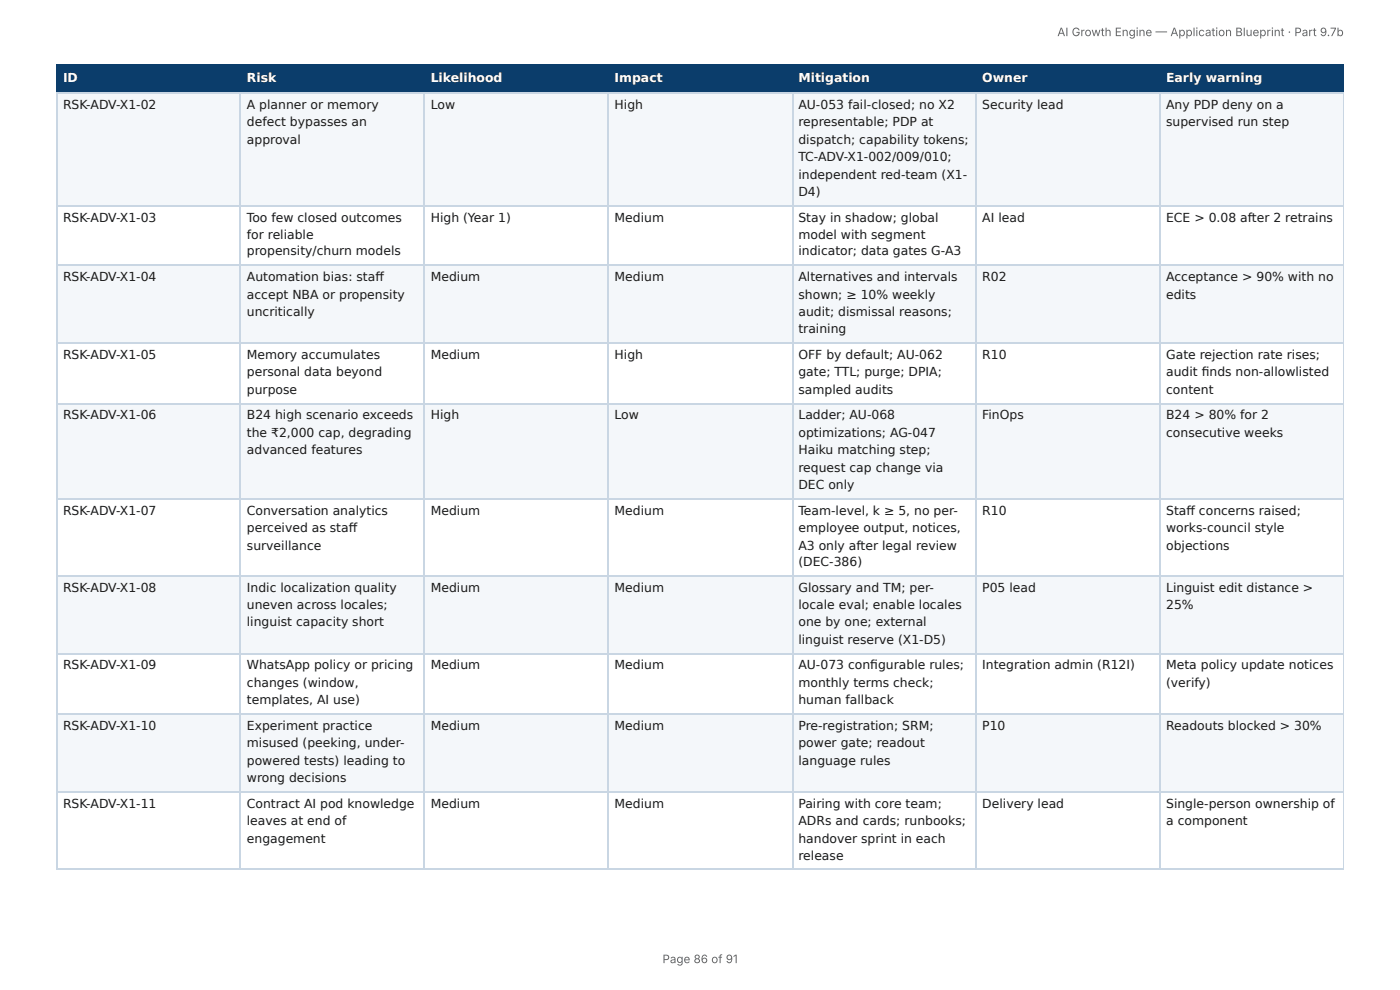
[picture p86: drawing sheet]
<svg xmlns="http://www.w3.org/2000/svg" width="297mm" height="210mm" viewBox="0 0 297 210" stroke-linecap="round" stroke-linejoin="round" font-family="sans-serif">
<defs><g id="words">
<g font-size="2.6" fill="#fff">
<text x="13.4" y="17.5">ID</text>
<text x="52.4" y="17.5">Risk</text>
<text x="91.5" y="17.5">Likelihood</text>
<text x="130.5" y="17.5">Impact</text>
<text x="169.6" y="17.5">Mitigation</text>
<text x="208.6" y="17.5">Owner</text>
<text x="247.7" y="17.5">Early warning</text>
</g>
<g font-size="2.6" fill="#1a1a1a">
<text x="13.4" y="23.1">RSK-ADV-X1-02</text>
<text x="52.4" y="23.1">A planner or memory</text>
<text x="91.5" y="23.1">Low</text>
<text x="130.5" y="23.1">High</text>
<text x="169.6" y="23.1">AU-053 fail-closed; no X2</text>
<text x="208.6" y="23.1">Security lead</text>
<text x="247.7" y="23.1">Any PDP deny on a</text>
<text x="52.4" y="26.8">defect bypasses an</text>
<text x="169.6" y="26.8">representable; PDP at</text>
<text x="247.7" y="26.8">supervised run step</text>
<text x="52.4" y="30.6">approval</text>
<text x="169.6" y="30.6">dispatch; capability tokens;</text>
<text x="169.6" y="34.3">TC-ADV-X1-002/009/010;</text>
<text x="169.6" y="38">independent red-team (X1-</text>
<text x="169.6" y="41.7">D4)</text>
<text x="13.4" y="47.1">RSK-ADV-X1-03</text>
<text x="52.4" y="47.1">Too few closed outcomes</text>
<text x="91.5" y="47.1">High (Year 1)</text>
<text x="130.5" y="47.1">Medium</text>
<text x="169.6" y="47.1">Stay in shadow; global</text>
<text x="208.6" y="47.1">AI lead</text>
<text x="247.7" y="47.1">ECE &gt; 0.08 after 2 retrains</text>
<text x="52.4" y="50.8">for reliable</text>
<text x="169.6" y="50.8">model with segment</text>
<text x="13.4" y="59.7">RSK-ADV-X1-04</text>
<text x="52.4" y="54.3">propensity/churn models</text>
<text x="52.4" y="59.7">Automation bias: staff</text>
<text x="91.5" y="59.7">Medium</text>
<text x="130.5" y="59.7">Medium</text>
<text x="169.6" y="54.3">indicator; data gates G-A3</text>
<text x="169.6" y="59.7">Alternatives and intervals</text>
<text x="208.6" y="59.7">R02</text>
<text x="247.7" y="59.7">Acceptance &gt; 90% with no</text>
<text x="52.4" y="63.4">accept NBA or propensity</text>
<text x="169.6" y="63.4">shown; ≥ 10% weekly</text>
<text x="247.7" y="63.4">edits</text>
<text x="52.4" y="67.1">uncritically</text>
<text x="169.6" y="67.1">audit; dismissal reasons;</text>
<text x="169.6" y="70.8">training</text>
<text x="13.4" y="76.2">RSK-ADV-X1-05</text>
<text x="52.4" y="76.2">Memory accumulates</text>
<text x="91.5" y="76.2">Medium</text>
<text x="130.5" y="76.2">High</text>
<text x="169.6" y="76.2">OFF by default; AU-062</text>
<text x="208.6" y="76.2">R10</text>
<text x="247.7" y="76.2">Gate rejection rate rises;</text>
<text x="52.4" y="79.9">personal data beyond</text>
<text x="52.4" y="83.6">purpose</text>
<text x="169.6" y="79.9">gate; TTL; purge; DPIA;</text>
<text x="169.6" y="83.6">sampled audits</text>
<text x="247.7" y="79.9">audit fi nds non-allowlisted</text>
<text x="247.7" y="83.6">content</text>
<text x="13.4" y="89.1">RSK-ADV-X1-06</text>
<text x="52.4" y="89.1">B24 high scenario exceeds</text>
<text x="91.5" y="89.1">High</text>
<text x="130.5" y="89.1">Low</text>
<text x="169.6" y="89.1">Ladder; AU-068</text>
<text x="208.6" y="89.1">FinOps</text>
<text x="247.7" y="89.1">B24 &gt; 80% for 2</text>
<text x="52.4" y="92.8">the ₹2,000 cap, degrading</text>
<text x="169.6" y="92.8">optimizations; AG-047</text>
<text x="247.7" y="92.8">consecutive weeks</text>
<text x="52.4" y="96.5">advanced features</text>
<text x="169.6" y="96.5">Haiku matching step;</text>
<text x="169.6" y="100.2">request cap change via</text>
<text x="169.6" y="103.9">DEC only</text>
<text x="13.4" y="109.3">RSK-ADV-X1-07</text>
<text x="52.4" y="109.3">Conversation analytics</text>
<text x="52.4" y="113">perceived as staff</text>
<text x="91.5" y="109.3">Medium</text>
<text x="130.5" y="109.3">Medium</text>
<text x="169.6" y="109.3">Team-level, k ≥ 5, no per-</text>
<text x="169.6" y="113">employee output, notices,</text>
<text x="208.6" y="109.3">R10</text>
<text x="247.7" y="109.3">Staff concerns raised;</text>
<text x="247.7" y="113">works-council style</text>
<text x="52.4" y="116.7">surveillance</text>
<text x="169.6" y="116.7">A3 only after legal review</text>
<text x="247.7" y="116.7">objections</text>
<text x="13.4" y="125.6">RSK-ADV-X1-08</text>
<text x="52.4" y="125.6">Indic localization quality</text>
<text x="91.5" y="125.6">Medium</text>
<text x="130.5" y="125.6">Medium</text>
<text x="169.6" y="120.2">(DEC-386)</text>
<text x="169.6" y="125.6">Glossary and TM; per-</text>
<text x="208.6" y="125.6">P05 lead</text>
<text x="247.7" y="125.6">Linguist edit distance &gt;</text>
<text x="52.4" y="129.3">uneven across locales;</text>
<text x="169.6" y="129.3">locale eval; enable locales</text>
<text x="247.7" y="129.3">25%</text>
<text x="52.4" y="133">linguist capacity short</text>
<text x="169.6" y="133">one by one; external</text>
<text x="169.6" y="136.7">linguist reserve (X1-D5)</text>
<text x="13.4" y="142.2">RSK-ADV-X1-09</text>
<text x="52.4" y="142.2">WhatsApp policy or pricing</text>
<text x="91.5" y="142.2">Medium</text>
<text x="130.5" y="142.2">Medium</text>
<text x="169.6" y="142.2">AU-073 confi gurable rules;</text>
<text x="208.6" y="142.2">Integration admin (R12I)</text>
<text x="247.7" y="142.2">Meta policy update notices</text>
<text x="52.4" y="145.9">changes (window,</text>
<text x="52.4" y="149.6">templates, AI use)</text>
<text x="169.6" y="145.9">monthly terms check;</text>
<text x="169.6" y="149.6">human fallback</text>
<text x="247.7" y="145.9">(verify)</text>
<text x="13.4" y="155">RSK-ADV-X1-10</text>
<text x="52.4" y="155">Experiment practice</text>
<text x="91.5" y="155">Medium</text>
<text x="130.5" y="155">Medium</text>
<text x="169.6" y="155">Pre-registration; SRM;</text>
<text x="208.6" y="155">P10</text>
<text x="247.7" y="155">Readouts blocked &gt; 30%</text>
<text x="52.4" y="158.7">misused (peeking, under-</text>
<text x="169.6" y="158.7">power gate; readout</text>
<text x="52.4" y="162.4">powered tests) leading to</text>
<text x="52.4" y="166.1">wrong decisions</text>
<text x="169.6" y="162.4">language rules</text>
<text x="13.4" y="171.5">RSK-ADV-X1-11</text>
<text x="52.4" y="171.5">Contract AI pod knowledge</text>
<text x="91.5" y="171.5">Medium</text>
<text x="130.5" y="171.5">Medium</text>
<text x="169.6" y="171.5">Pairing with core team;</text>
<text x="208.6" y="171.5">Delivery lead</text>
<text x="247.7" y="171.5">Single-person ownership of</text>
<text x="52.4" y="175.2">leaves at end of</text>
<text x="52.4" y="179">engagement</text>
<text x="169.6" y="175.2">ADRs and cards; runbooks;</text>
<text x="169.6" y="179">handover sprint in each</text>
<text x="247.7" y="175.2">a component</text>
<text x="169.6" y="182.7">release</text>
</g>
<g font-size="2.5" fill="#666">
<text x="224.6" y="7.7">AI Growth Engine — Application Blueprint · Part 9.7b</text>
<text x="140.7" y="204.5">Page 86 of 91</text>
</g>
</g></defs>
<g fill="#0b3d6b">
<path d="M12.2 14h39v5.7h-39z"/>
<path d="M51.2 14h39v5.7h-39z"/>
<path d="M90.2 14h39v5.7h-39z"/>
<path d="M129.2 14h39v5.7h-39z"/>
<path d="M168.2 14h39v5.7h-39z"/>
<path d="M207.2 14h39v5.7h-39z"/>
<path d="M246.2 14h39.2v5.7h-39.2z"/>
</g>
<g fill="#f4f7fa">
<path d="M12.2 19.7h39v23.9h-39z"/>
<path d="M51.2 19.7h39v23.9h-39z"/>
<path d="M90.2 19.7h39v23.9h-39z"/>
<path d="M129.2 19.7h39v23.9h-39z"/>
<path d="M168.2 19.7h39v23.9h-39z"/>
<path d="M207.2 19.7h39v23.9h-39z"/>
<path d="M246.2 19.7h39.2v23.9h-39.2z"/>
<path d="M12.2 56.5h39v16.5h-39z"/>
<path d="M51.2 56.5h39v16.5h-39z"/>
<path d="M90.2 56.5h39v16.5h-39z"/>
<path d="M129.2 56.5h39v16.5h-39z"/>
<path d="M168.2 56.5h39v16.5h-39z"/>
<path d="M207.2 56.5h39v16.5h-39z"/>
<path d="M246.2 56.5h39.2v16.5h-39.2z"/>
<path d="M12.2 85.6h39v20.3h-39z"/>
<path d="M51.2 85.6h39v20.3h-39z"/>
<path d="M90.2 85.6h39v20.3h-39z"/>
<path d="M129.2 85.6h39v20.3h-39z"/>
<path d="M168.2 85.6h39v20.3h-39z"/>
<path d="M207.2 85.6h39v20.3h-39z"/>
<path d="M246.2 85.6h39.2v20.3h-39.2z"/>
<path d="M12.2 122.4h39v16.6h-39z"/>
<path d="M51.2 122.4h39v16.6h-39z"/>
<path d="M90.2 122.4h39v16.6h-39z"/>
<path d="M129.2 122.4h39v16.6h-39z"/>
<path d="M168.2 122.4h39v16.6h-39z"/>
<path d="M207.2 122.4h39v16.6h-39z"/>
<path d="M246.2 122.4h39.2v16.6h-39.2z"/>
<path d="M12.2 151.5h39v16.6h-39z"/>
<path d="M51.2 151.5h39v16.6h-39z"/>
<path d="M90.2 151.5h39v16.6h-39z"/>
<path d="M129.2 151.5h39v16.6h-39z"/>
<path d="M168.2 151.5h39v16.6h-39z"/>
<path d="M207.2 151.5h39v16.6h-39z"/>
<path d="M246.2 151.5h39.2v16.6h-39.2z"/>
</g>
<path d="M11.9 13.9h273.5M11.9 19.8h273.5M12 13.8v6.1M51 13.8v6.1M90.1 13.8v6.1M129.1 13.8v6.1M168.3 13.8v6.1M207.3 13.8v6.1M246.4 13.8v6.1" fill="none" stroke="#0b3d6b" stroke-width=".25"/>
<path d="M285.3 13.8v6.1" fill="none" stroke="#0b3d6b" stroke-width=".21"/>
<g fill="none" stroke="#c9d6e3" stroke-width=".25">
<path d="M11.9 19.8h273.5M12 19.9v164.7M51 19.9v164.7M90.1 19.9v164.7M129.1 19.9v164.7M168.3 19.9v164.7M207.3 19.9v164.7M246.4 19.9v164.7M11.9 43.8h273.5M11.9 56.4h273.5M11.9 72.9h273.5M11.9 85.7h273.5"/>
<path d="M11.9 106h273.5M11.9 122.3h273.5M11.9 138.8h273.5M11.9 151.7h273.5M11.9 168.2h273.5M11.9 184.5h273.5"/>
</g>
<path d="M285.3 19.9v164.7" fill="none" stroke="#c9d6e3" stroke-width=".21"/>
<use href="#words"/>
</svg>
